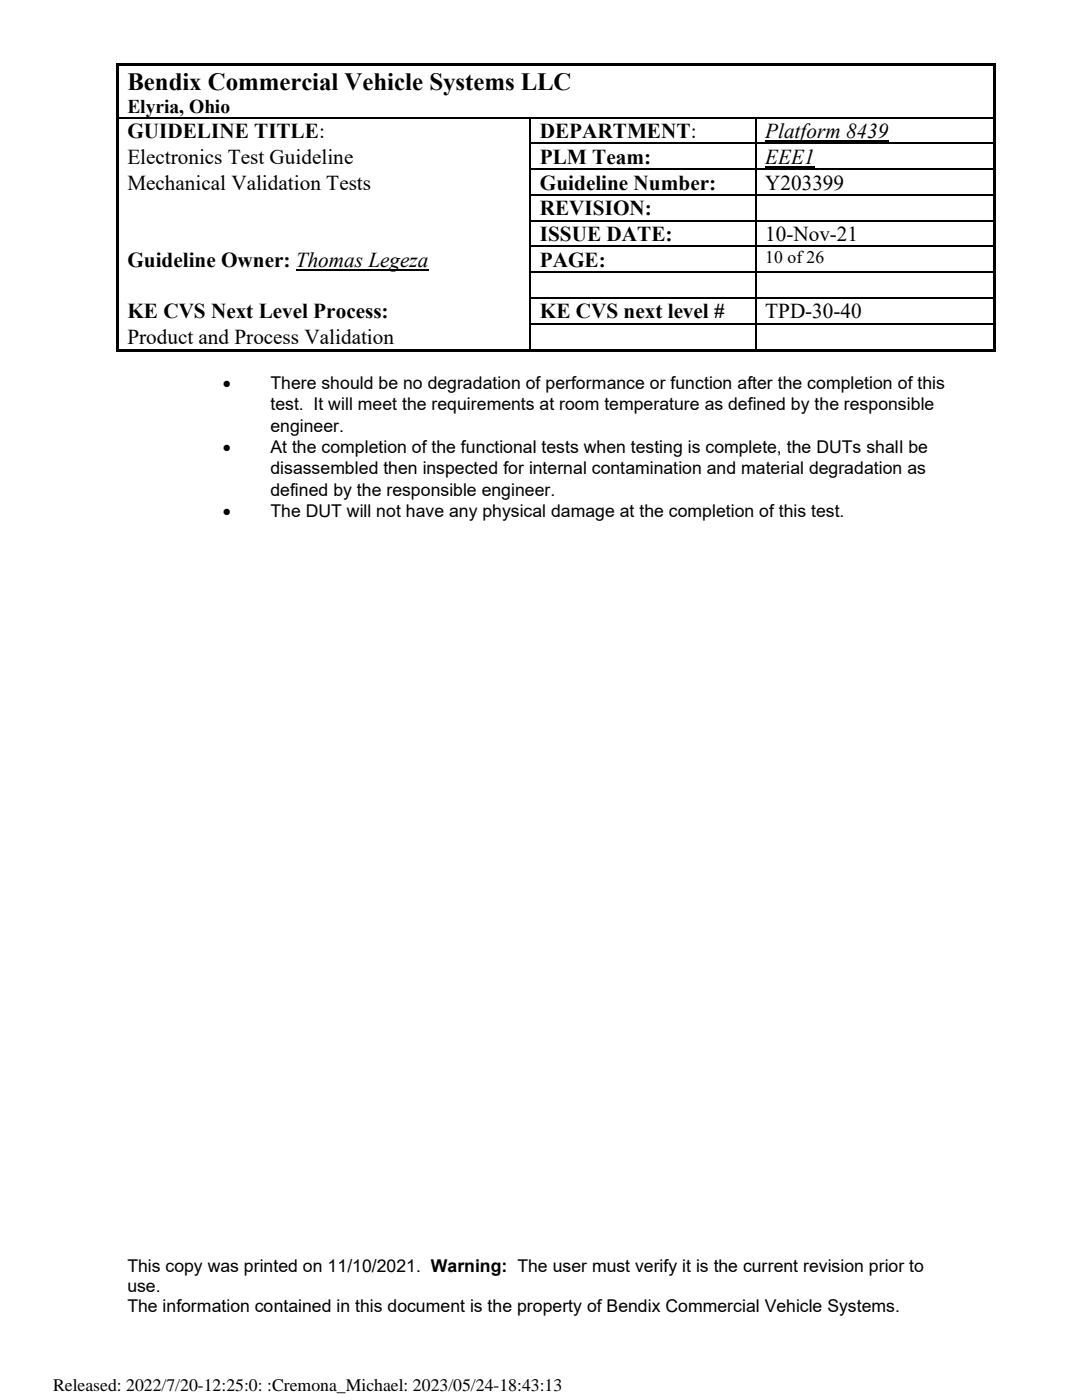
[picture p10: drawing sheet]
<svg xmlns="http://www.w3.org/2000/svg" width="216mm" height="279mm" viewBox="0 0 216 279" stroke-linecap="round" stroke-linejoin="round" font-family="sans-serif">
<defs><g id="words">
<text font-size="5" x="25.4" y="17.9">Bendix Commercial Vehicle Systems LLC</text>
<g font-size="4.2">
<text x="25.4" y="27.6">GUIDELINE TITLE:</text>
<text x="107.7" y="27.6">DEPARTMENT:</text>
<text x="152.7" y="27.6">Platform 8439</text>
<text x="25.4" y="32.7">Electronics Test Guideline</text>
<text x="107.7" y="32.7">PLM Team:</text>
<text x="152.7" y="32.7">EEE1</text>
<text x="25.4" y="37.9">Mechanical Validation Tests</text>
<text x="107.7" y="37.9">Guideline Number:</text>
<text x="152.7" y="37.9">Y203399</text>
<text x="107.7" y="43">REVISION:</text>
<text x="25.4" y="53.3">Guideline Owner: Thomas Legeza</text>
<text x="107.7" y="48.1">ISSUE DATE:</text>
<text x="107.7" y="53.3">PAGE:</text>
<text x="152.7" y="48.1">10-Nov-21</text>
<text x="25.4" y="63.5">KE CVS Next Level Process:</text>
<text x="107.7" y="63.5">KE CVS next level #</text>
<text x="152.7" y="63.5">TPD-30-40</text>
<text x="25.4" y="68.6">Product and Process Validation</text>
</g>
<text font-size="3.9" x="25.4" y="22.5">Elyria, Ohio</text>
<g font-size="3.5">
<text x="152.7" y="52.6">10 of26</text>
<text x="44.5" y="77.7">•</text>
<text x="54" y="77.7">There should be no degradation of performance or function after the completion of this</text>
<text x="54" y="81.9">test. It will meet the requirements at room temperature as defined by the responsible</text>
<text x="54" y="86.2">engineer.</text>
<text x="44.5" y="90.5">•</text>
<text x="54" y="90.5">At the completion of the functional tests when testing is complete, the DUTs shall be</text>
<text x="54" y="94.7">disassembled then inspected for internal contamination and material degradation as</text>
<text x="54" y="98.9">defined by the responsible engineer.</text>
<text x="44.5" y="103.2">•</text>
<text x="54" y="103.2">The DUT will not have any physical damage at the completion of this test.</text>
<text x="25.4" y="253.8">This copy was printed on 11/10/2021. Warning: The user must verify it is the current revision prior to</text>
<text x="25.4" y="257.8">use.</text>
<text x="25.4" y="261.9">The information contained in this document is the property of Bendix Commercial Vehicle Systems.</text>
<text x="10.6" y="277.6">Released: 2022/7/20-12:25:0: :Cremona_Michael: 2023/05/24-18:43:13</text>
</g>
</g></defs>
<g fill="#000">
<path d="M23.2 12.7h.6v.6h-.6z" fill-rule="evenodd"/>
<path d="M23.2 12.7h.6v.5h-.6z" fill-rule="evenodd"/>
<path d="M23.8 12.7h174.4v.5h-174.4z" fill-rule="evenodd"/>
<path d="M198.2 12.7h.6v.6h-.6z" fill-rule="evenodd"/>
<path d="M198.2 12.7h.6v.5h-.6z" fill-rule="evenodd"/>
<path d="M23.2 13.3h.6v10.1h-.6z" fill-rule="evenodd"/>
<path d="M23.2 23.4h.6v.2h-.6z" fill-rule="evenodd"/>
<path d="M23.2 23.6h.6v4.9h-.6z" fill-rule="evenodd"/>
<path d="M23.2 28.5h.6v.2h-.6z" fill-rule="evenodd"/>
<path d="M23.2 28.7h.6v5h-.6z" fill-rule="evenodd"/>
<path d="M23.2 33.7h.6v.2h-.6z" fill-rule="evenodd"/>
<path d="M23.2 33.9h.6v4.9h-.6z" fill-rule="evenodd"/>
<path d="M23.2 38.8h.6v.2h-.6z" fill-rule="evenodd"/>
<path d="M105.7 23.4h.2v.2h-.2z" fill-rule="evenodd"/>
<path d="M105.7 28.5h.2v.2h-.2z" fill-rule="evenodd"/>
<path d="M105.7 33.7h.2v.2h-.2z" fill-rule="evenodd"/>
<path d="M105.7 38.8h.2v.2h-.2z" fill-rule="evenodd"/>
<path d="M150.7 23.4h.2v.2h-.2z" fill-rule="evenodd"/>
<path d="M150.7 28.5h.2v.2h-.2z" fill-rule="evenodd"/>
<path d="M150.7 33.7h.2v.2h-.2z" fill-rule="evenodd"/>
<path d="M150.7 38.8h.2v.2h-.2z" fill-rule="evenodd"/>
<path d="M198.2 13.3h.6v10.1h-.6z" fill-rule="evenodd"/>
<path d="M198.2 23.4h.6v.2h-.6z" fill-rule="evenodd"/>
<path d="M198.2 23.6h.6v4.9h-.6z" fill-rule="evenodd"/>
<path d="M198.2 28.5h.6v.2h-.6z" fill-rule="evenodd"/>
<path d="M198.2 28.7h.6v5h-.6z" fill-rule="evenodd"/>
<path d="M198.2 33.7h.6v.2h-.6z" fill-rule="evenodd"/>
<path d="M198.2 33.9h.6v4.9h-.6z" fill-rule="evenodd"/>
<path d="M198.2 38.8h.6v.2h-.6z" fill-rule="evenodd"/>
<path d="M23.2 39h.6v4.9h-.6z" fill-rule="evenodd"/>
<path d="M23.2 43.9h.6v.3h-.6z" fill-rule="evenodd"/>
<path d="M23.2 44.2h.6v4.8h-.6z" fill-rule="evenodd"/>
<path d="M23.2 49h.6v.3h-.6z" fill-rule="evenodd"/>
<path d="M23.2 49.3h.6v4.9h-.6z" fill-rule="evenodd"/>
<path d="M23.2 54.2h.6v.2h-.6z" fill-rule="evenodd"/>
<path d="M23.2 54.4h.6v4.9h-.6z" fill-rule="evenodd"/>
<path d="M23.2 59.3h.6v.3h-.6z" fill-rule="evenodd"/>
<path d="M105.7 43.9h.2v.3h-.2z" fill-rule="evenodd"/>
<path d="M105.7 49h.2v.3h-.2z" fill-rule="evenodd"/>
<path d="M105.7 54.2h.2v.2h-.2z" fill-rule="evenodd"/>
<path d="M105.7 59.3h.2v.3h-.2z" fill-rule="evenodd"/>
<path d="M150.7 43.9h.2v.3h-.2z" fill-rule="evenodd"/>
<path d="M150.7 49h.2v.3h-.2z" fill-rule="evenodd"/>
<path d="M150.7 54.2h.2v.2h-.2z" fill-rule="evenodd"/>
<path d="M150.7 59.3h.2v.3h-.2z" fill-rule="evenodd"/>
<path d="M198.2 39h.6v4.9h-.6z" fill-rule="evenodd"/>
<path d="M198.2 43.9h.6v.3h-.6z" fill-rule="evenodd"/>
<path d="M198.2 44.2h.6v4.8h-.6z" fill-rule="evenodd"/>
<path d="M198.2 49h.6v.3h-.6z" fill-rule="evenodd"/>
<path d="M198.2 49.3h.6v4.9h-.6z" fill-rule="evenodd"/>
<path d="M198.2 54.2h.6v.2h-.6z" fill-rule="evenodd"/>
<path d="M198.2 54.4h.6v4.9h-.6z" fill-rule="evenodd"/>
<path d="M198.2 59.3h.6v.3h-.6z" fill-rule="evenodd"/>
<path d="M23.2 59.6h.6v4.8h-.6z" fill-rule="evenodd"/>
<path d="M23.2 64.4h.6v.3h-.6z" fill-rule="evenodd"/>
<path d="M23.2 64.7h.6v4.9h-.6z" fill-rule="evenodd"/>
<path d="M23.2 69.6h.6v.5h-.6z" fill-rule="evenodd"/>
<path d="M23.2 69.6h.6v.5h-.6z" fill-rule="evenodd"/>
<path d="M23.8 69.6h81.9v.5h-81.9z" fill-rule="evenodd"/>
<path d="M105.7 64.4h.2v.3h-.2z" fill-rule="evenodd"/>
<path d="M105.7 69.6h.5v.5h-.5z" fill-rule="evenodd"/>
<path d="M106.2 69.6h44.5v.5h-44.5z" fill-rule="evenodd"/>
<path d="M150.7 64.4h.2v.3h-.2z" fill-rule="evenodd"/>
<path d="M150.7 69.6h.5v.5h-.5z" fill-rule="evenodd"/>
<path d="M151.2 69.6h47v.5h-47z" fill-rule="evenodd"/>
<path d="M198.2 59.6h.6v4.8h-.6z" fill-rule="evenodd"/>
<path d="M198.2 64.4h.6v.3h-.6z" fill-rule="evenodd"/>
<path d="M198.2 64.7h.6v4.9h-.6z" fill-rule="evenodd"/>
<path d="M198.2 69.6h.6v.5h-.6z" fill-rule="evenodd"/>
<path d="M198.2 69.6h.6v.5h-.6z" fill-rule="evenodd"/>
</g>
<path d="M152.7 28.1h24.6M152.7 33.3h9.9M59 53.8h26.5" fill="none" stroke="#000" stroke-width=".21"/>
<g fill="none" stroke="#000" stroke-width=".25">
<path d="M23.8 23.5h81.9M105.8 23.6v4.9M105.8 28.7v5M105.8 33.9v4.9M105.8 39v4.9M105.9 23.5h44.8M105.9 28.6h44.8M105.9 33.8h44.8M105.9 38.9h44.8M150.8 23.6v4.9M150.8 28.7v5M150.8 33.9v4.9"/>
<path d="M150.8 39v4.9M150.9 23.5h47.3M150.9 28.6h47.3M150.9 33.8h47.3M150.9 38.9h47.3M105.8 44.2v4.8M105.8 49.3v4.9M105.8 54.4v4.9M105.8 59.6v4.8M105.9 44h44.8M105.9 49.2h44.8M105.9 54.3h44.8"/>
<path d="M105.9 59.4h44.8M150.8 44.2v4.8M150.8 49.3v4.9M150.8 54.4v4.9M150.8 59.6v4.8M150.9 44h47.3M150.9 49.2h47.3M150.9 54.3h47.3M150.9 59.4h47.3M105.8 64.7v4.9M105.9 64.6h44.8M150.8 64.7v4.9"/>
<path d="M150.9 64.6h47.3"/>
</g>
<use href="#words"/>
</svg>
